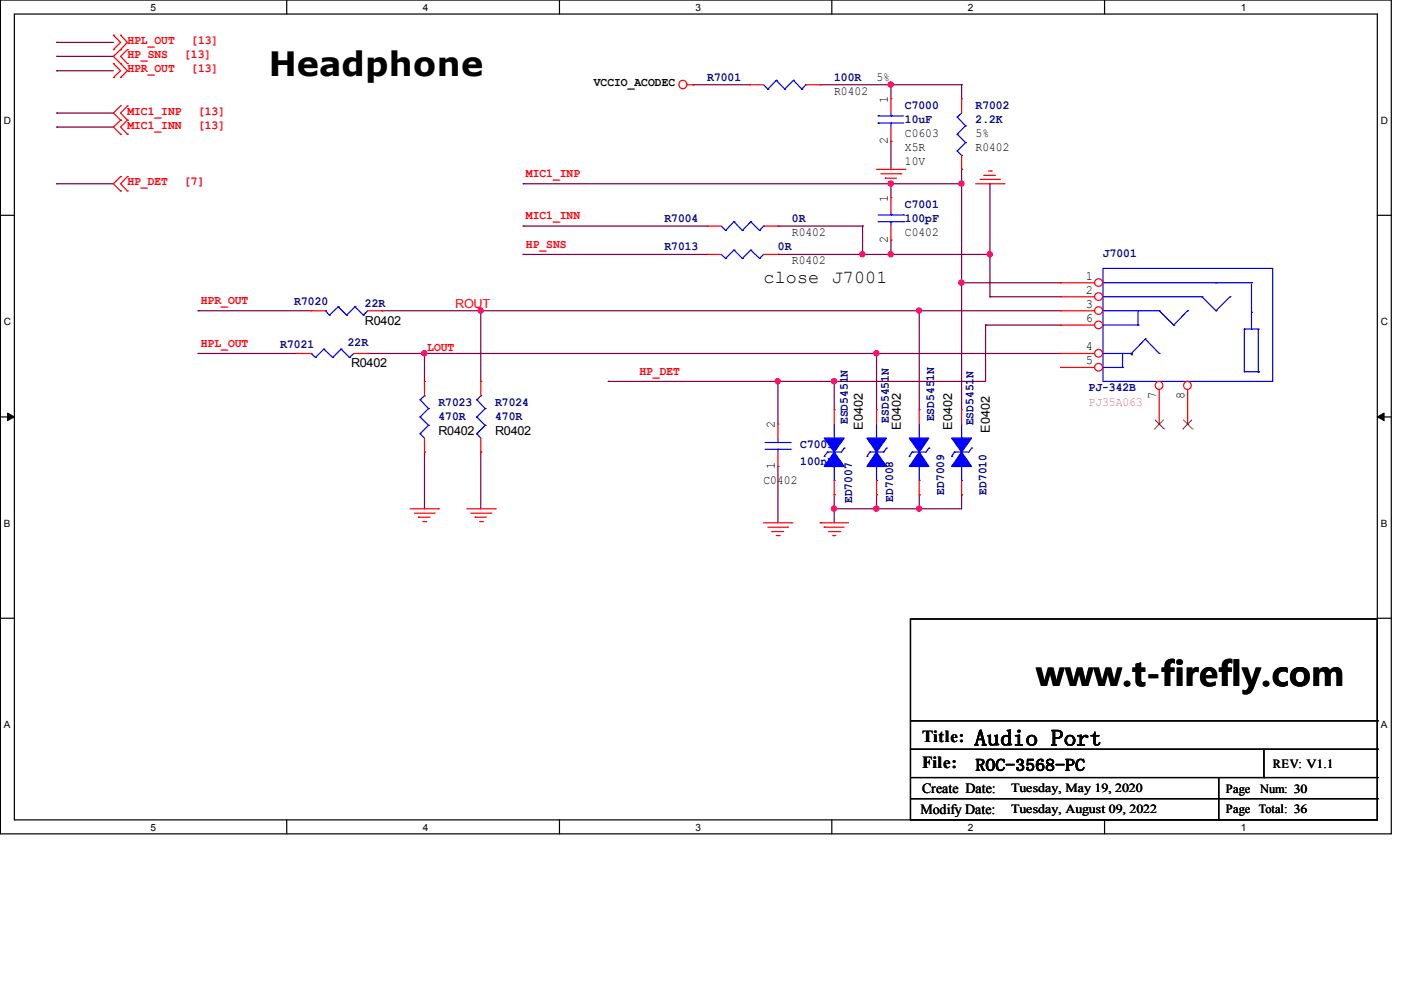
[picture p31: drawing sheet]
<svg xmlns="http://www.w3.org/2000/svg" width="297mm" height="210mm" viewBox="0 0 297 210" stroke-linecap="round" stroke-linejoin="round" font-family="sans-serif">
<defs><g id="words">
<g font-size="7.1">
<text x="57" y="16.1">Headphone</text>
<text x="219.7" y="145.4">www.t-firefly.com</text>
</g>
<text font-size="4.7" x="206.6" y="158.1">Audio Port</text>
<text font-size="3.9" x="161.9" y="60">close J7001</text>
<g font-size="3.6">
<text x="195.5" y="157.3">Title:</text>
<text x="195.5" y="162.7">File:</text>
<text x="206.8" y="163.4">ROC-3568-PC</text>
</g>
<g font-size="3">
<text x="195.2" y="172.6">Modify Date:</text>
<text x="195.5" y="168.2">Create Date:</text>
</g>
<g font-size="2.7">
<text x="188.2" y="21.9" transform="rotate(-90 188.2 21.9)">1</text>
<text x="188.2" y="30.6" transform="rotate(-90 188.2 30.6)">2</text>
<text x="188.2" y="42.9" transform="rotate(-90 188.2 42.9)">1</text>
<text x="188.2" y="51.6" transform="rotate(-90 188.2 51.6)">2</text>
<text x="230.2" y="59.3">1</text>
<text x="230.2" y="65.2">3</text>
<text x="230.2" y="62.2">2</text>
<text x="230.2" y="68.3">6</text>
<text x="230.2" y="77.2">5</text>
<text x="230.2" y="74.3">4</text>
<text x="245.1" y="84.5" transform="rotate(-90 245.1 84.5)">7</text>
<text x="251.1" y="84.5" transform="rotate(-90 251.1 84.5)">8</text>
<text x="164.3" y="90.8" transform="rotate(-90 164.3 90.8)">2</text>
<text x="164.3" y="99.5" transform="rotate(-90 164.3 99.5)">1</text>
</g>
<g font-size="2.6" fill="#f00">
<text x="27" y="9.3">HPL_OUT</text>
<text x="40.6" y="9.3">[13]</text>
<text x="27" y="15.3">HPR_OUT</text>
<text x="27" y="12.3">HP_SNS</text>
<text x="39" y="12.3">[13]</text>
<text x="40.6" y="15.3">[13]</text>
<text x="27" y="24.3">MIC1_INP</text>
<text x="27" y="27.3">MIC1_INN</text>
<text x="42" y="24.3">[13]</text>
<text x="42" y="27.3">[13]</text>
<text x="27" y="39.3">HP_DET</text>
<text x="39" y="39.3">[7]</text>
<text x="111.5" y="37.5">MIC1_INP</text>
<text x="111.5" y="46.5">MIC1_INN</text>
<text x="111.5" y="52.5">HP_SNS</text>
<text x="42.6" y="64.4">HPR_OUT</text>
<text x="96.5" y="65.3">ROUT</text>
<text x="42.6" y="73.5">HPL_OUT</text>
<text x="90.6" y="74.4">LOUT</text>
<text x="135.6" y="79.4">HP_DET</text>
</g>
<g font-size="2.6" fill="#000080">
<text x="149.9" y="17.1">R7001</text>
<text x="176.9" y="17.1">100R</text>
<text x="191.9" y="23">C7000</text>
<text x="206.8" y="23">R7002</text>
<text x="191.9" y="26.1">10uF</text>
<text x="206.8" y="26.1">2.2K</text>
<text x="140.9" y="47.1">R7004</text>
<text x="167.9" y="47.1">0R</text>
<text x="191.9" y="44">C7001</text>
<text x="191.9" y="47.1">100pF</text>
<text x="140.9" y="53">R7013</text>
<text x="164.9" y="53">0R</text>
<text x="233.8" y="54.5">J7001</text>
<text x="62.4" y="64.7">R7020</text>
<text x="77.4" y="65">22R</text>
<text x="59.4" y="73.8">R7021</text>
<text x="73.7" y="73.4">22R</text>
<text x="230.8" y="83">PJ-342B</text>
<text x="93" y="86">R7023</text>
<text x="93" y="89">470R</text>
<text x="105" y="86">R7024</text>
<text x="105" y="89">470R</text>
<text x="179.7" y="89.9" transform="rotate(-90 179.7 89.9)">ESD5451N</text>
<text x="188.5" y="89.6" transform="rotate(-90 188.5 89.6)">ESD5451N</text>
<text x="198" y="89.3" transform="rotate(-90 198 89.3)">ESD5451N</text>
<text x="169.7" y="95">C7003</text>
<text x="206.4" y="90.2" transform="rotate(-90 206.4 90.2)">ESD5451N</text>
<text x="169.7" y="98.6">100nF</text>
<text x="180.7" y="106.7" transform="rotate(-90 180.7 106.7)">ED7007</text>
<text x="189.4" y="106.4" transform="rotate(-90 189.4 106.4)">ED7008</text>
<text x="200.2" y="104.9" transform="rotate(-90 200.2 104.9)">ED7009</text>
<text x="209.1" y="104.9" transform="rotate(-90 209.1 104.9)">ED7010</text>
</g>
<g font-size="2.6">
<text x="185.8" y="17.1">5%</text>
<text x="125.9" y="18.3">VCCIO_ACODEC</text>
<text x="176.9" y="20.1">R0402</text>
<text x="191.9" y="29.1">C0603</text>
<text x="206.8" y="29.1">5%</text>
<text x="191.9" y="32.1">X5R</text>
<text x="191.9" y="35.1">10V</text>
<text x="206.8" y="32.1">R0402</text>
<text x="167.9" y="50.1">R0402</text>
<text x="191.9" y="50.1">C0402</text>
<text x="167.9" y="56.1">R0402</text>
<text x="77.4" y="68.8">R0402</text>
<text x="74.4" y="77.9">R0402</text>
<text x="93" y="92.3">R0402</text>
<text x="105" y="92.3">R0402</text>
<text x="183" y="91.1" transform="rotate(-90 183 91.1)">E0402</text>
<text x="191" y="91.1" transform="rotate(-90 191 91.1)">E0402</text>
<text x="201.8" y="91.1" transform="rotate(-90 201.8 91.1)">E0402</text>
<text x="209.9" y="91.7" transform="rotate(-90 209.9 91.7)">E0402</text>
<text x="161.9" y="102.5">C0402</text>
<text x="214.4" y="167.8">Tuesday, May 19, 2020</text>
<text x="269.8" y="162.7">REV: V1.1</text>
<text x="214.4" y="172.3">Tuesday, August 09, 2022</text>
<text x="259.9" y="168.1">Page</text>
<text x="259.9" y="172.3">Page Total: 36</text>
<text x="267.2" y="168.1">Num: 30</text>
</g>
<text font-size="2.6" fill="#f0f" x="230.8" y="86">PJ35A063</text>
<g font-size="2.1">
<text x="31.9" y="2.3">5</text>
<text x="89.7" y="2.3">4</text>
<text x="147.5" y="2.3">3</text>
<text x="205.2" y="2.3">2</text>
<text x="263.1" y="2.3">1</text>
<text x=".8" y="26.3">D</text>
<text x="292.8" y="26.3">D</text>
<text x=".8" y="68.9">C</text>
<text x="292.8" y="68.9">C</text>
<text x=".8" y="111.7">B</text>
<text x="292.8" y="111.7">B</text>
<text x=".8" y="154.4">A</text>
<text x="292.8" y="154.4">A</text>
<text x="31.9" y="176.1">5</text>
<text x="89.7" y="176.1">4</text>
<text x="147.5" y="176.1">3</text>
<text x="205.2" y="176.1">2</text>
<text x="263.1" y="176.1">1</text>
</g>
</g></defs>
<path d="M.1 0h294.9v176.8h-294.9zM3 3h289v170.8h-289z" fill="none" stroke="#000" stroke-width=".25"/>
<g fill="#fff">
<path d="M31.9 .4h1.1v2.2h-1.1z"/>
<path d="M31.9 174.2h1.1v2.3h-1.1z"/>
</g>
<path d="M60.8 0v3M60.8 173.8v3" fill="none" stroke="#000" stroke-width=".25"/>
<g fill="#fff">
<path d="M89.7 .4h1.1v2.2h-1.1z"/>
<path d="M89.7 174.2h1.1v2.3h-1.1z"/>
</g>
<path d="M118.6 0v3M118.6 173.8v3" fill="none" stroke="#000" stroke-width=".25"/>
<g fill="#fff">
<path d="M147.5 .4h1.1v2.2h-1.1z"/>
<path d="M147.5 174.2h1.1v2.3h-1.1z"/>
</g>
<path d="M176.4 0v3M176.4 173.8v3" fill="none" stroke="#000" stroke-width=".25"/>
<g fill="#fff">
<path d="M205.2 .4h1.1v2.2h-1.1z"/>
<path d="M205.2 174.2h1.1v2.3h-1.1z"/>
</g>
<path d="M234.2 0v3M234.2 173.8v3" fill="none" stroke="#000" stroke-width=".25"/>
<g fill="#fff">
<path d="M263.1 .4h1.1v2.2h-1.1z"/>
<path d="M263.1 174.2h1.1v2.3h-1.1z"/>
<path d="M.8 24.3h1.5v2.3h-1.5z"/>
<path d="M292.8 24.3h1.4v2.3h-1.4z"/>
<path d="M.8 67h1.5v2.3h-1.5z"/>
<path d="M292.8 67h1.4v2.3h-1.4z"/>
</g>
<path d="M.1 45.6h2.9M292 45.6h3" fill="none" stroke="#000" stroke-width=".25"/>
<g fill="#fff">
<path d="M.8 109.7h1.4v2.3h-1.4z"/>
<path d="M292.8 109.7h1.3v2.3h-1.3z"/>
</g>
<path d="M.1 88.4h2.9M292 88.4h3" fill="none" stroke="#000" stroke-width=".25"/>
<path d="M1.6 87.6l1.4 .8-1.4 .8zM292 88.4l1.5-.8v1.6z" fill="#000" stroke="#000" stroke-width=".21"/>
<g fill="#fff">
<path d="M.8 152.4h1.4v2.3h-1.4z"/>
<path d="M292.8 152.4h1.3v2.3h-1.3z"/>
</g>
<g fill="none" stroke="#000" stroke-width=".25">
<path d="M.1 131.1h2.9M193 131.2h99v42.6h-99zM292 131.1h3M193 152.8h99M193 158.8h99M268 158.8v6.1M292 152.8h.1M292 158.8h.1M193 164.9h99M193 169.3h99M258.4 173.8h.1M258.4 164.9v8.9"/>
<path d="M268 164.9h.1M292 164.9h.1M292 169.3h.1"/>
</g>
<g fill="none" stroke="#800040" stroke-width=".25">
<path d="M12 9h.1M12 12h.1M12 15h.1M12 9h12M12 12h12M12 15h12M146.9 18h.1M146.9 18h12M173.9 18h.1M173.9 18h30M188.9 18h.1M188.9 18v2.9"/>
<path d="M203.9 18h.1M203.9 18v2.9M12 39h.1M12 24h.1M12 26.9h.1M12 39h12M12 24h12M12 26.9h12M110.9 39h.1M110.9 39h93M188.9 30h.1M188.9 39h.1"/>
<path d="M188.9 30v5.9M188.9 39v2.9M203.9 35.9h.1M203.9 39h.1M203.9 35.9v51M209.9 39h.1M209.9 39v23.9M110.9 47.9h.1M110.9 53.9h.1M110.9 47.9h39M110.9 53.9h39M164.9 53.9h.1"/>
<path d="M164.9 47.9h.1M164.9 47.9h18M164.9 53.9h45M182.9 47.9h.1M182.9 53.9h.1M182.9 47.9v6M188.9 50.9h.1M188.9 53.9h.1M188.9 50.9v3M203.9 60h.1M203.9 60h21M209.9 53.9h.1"/>
<path d="M42 65.9h.1M42 74.9h.1M42 65.9h24M42 74.9h21M78 74.9h.1M78 74.9h146.9M80.9 65.9h.1M80.9 65.9h144M90 74.9h.1M90 74.9v6M101.9 65.9h.1M101.9 65.9v15"/>
<path d="M185.8 74.9h.1M185.8 74.9v12M194.9 65.9h.1M194.9 65.9v21M209 68.9h.1M209 68.9v12h-80.1M209 68.9h15.9M209.9 62.9h.1M209.9 62.9h15M90 95.9h.1M90 95.9v12M101.9 95.9h.1"/>
<path d="M101.9 95.9v12M128.9 80.9h.1M164.9 80.9h.1M164.9 98.9h.1M164.9 80.9v9M164.9 98.9v11.9M176.9 80.9h.1M176.9 80.9v6M176.9 104.9h.1M176.9 107.9h.1M176.9 104.9v5.9M185.8 104.9h.1"/>
<path d="M185.8 107.9h.1M185.8 104.9v3M194.9 104.9h.1M194.9 107.9h.1M194.9 104.9v3M203.9 104.9h.1M203.9 104.9v3h-27"/>
</g>
<g fill="#f0f" stroke="#f0f" stroke-width=".25">
<circle cx="188.8" cy="17.9" r=".55"/>
<circle cx="209.8" cy="53.9" r=".55"/>
<circle cx="188.8" cy="38.9" r=".55"/>
<circle cx="203.8" cy="59.9" r=".55"/>
<circle cx="203.8" cy="38.9" r=".55"/>
<circle cx="164.9" cy="80.8" r=".55"/>
<circle cx="176.8" cy="80.8" r=".55"/>
<circle cx="176.8" cy="107.8" r=".55"/>
<circle cx="194.9" cy="107.8" r=".55"/>
<circle cx="185.8" cy="107.8" r=".55"/>
<circle cx="188.8" cy="53.9" r=".55"/>
<circle cx="182.8" cy="53.9" r=".55"/>
<circle cx="194.9" cy="65.8" r=".55"/>
<circle cx="101.9" cy="65.8" r=".55"/>
<circle cx="185.8" cy="74.9" r=".55"/>
<circle cx="90" cy="74.9" r=".55"/>
</g>
<g fill="none" stroke="#f00" stroke-width=".25">
<path d="M24 7.5h.1M24 10.5h.1M24 13.5h.1M24 16.4h.1M24 7.5l1.6 1.5-1.6 1.5M24 13.5l1.6 1.5-1.6 1.4M25.6 7.5h.1M25.6 10.5h.1M25.6 13.5h.1M25.6 16.4h.1M25.6 7.5l1.4 1.5-1.4 1.5M25.6 13.5l1.4 1.5-1.4 1.4"/>
<path d="M25.6 10.5l-1.6 1.5 1.6 1.5M27 13.5h.1M27 10.5h.1M27 10.5l-1.4 1.5 1.4 1.5M145.7 18h1.2M146.9 18h.1M158.9 18h.1M158.9 18h3M170.9 18h3M173.9 18h.1M25.6 37.4h.1M25.6 22.5h.1"/>
<path d="M25.6 25.5h.1M25.6 28.5h.1M25.6 37.4l-1.6 1.6 1.6 1.5M25.6 22.5l-1.6 1.5 1.6 1.5M25.6 25.5l-1.6 1.4 1.6 1.6M27 37.4h.1M27 25.5h.1M27 22.5h.1M27 28.5h.1M27 37.4l-1.4 1.6 1.4 1.5M27 22.5l-1.4 1.5 1.4 1.5M27 25.5l-1.4 1.4 1.4 1.6"/>
<path d="M185.8 35.9h6.1M186.8 36.8h4.2M187.7 37.8h.1M187.7 37.8h2.4M188.6 38.6h.5M188.9 20.9h.1M188.9 30h.1M188.9 20.9v3.1M188.9 26.9v3.1M189.1 38.6h.1M191 36.8h.1M191.9 35.9h.1"/>
<path d="M203.9 20.9h.1M203.9 35.9h.1M203.9 20.9v3.1M203.9 32.9v3M206.8 39h6.1M207.8 38h4.1M208.6 37.2h.1M208.6 37.2h2.5M209.5 36.3h.6M210.1 36.3h.1M211.9 38h.1M212.9 39h.1"/>
<path d="M25.6 40.5h.1M27 40.5h.1M149.9 53.9h.1M149.9 47.9h.1M149.9 53.9h3M149.9 47.9h3M161.9 53.9h3M161.9 47.9h3M164.9 53.9h.1M164.9 47.9h.1M188.9 41.9h.1M188.9 50.9h.1"/>
<path d="M188.9 41.9v3.1M188.9 47.9v3M63 74.9h.1M63 74.9h3M66 65.9h.1M66 65.9h3M75 74.9h3M78 74.9h.1M78 65.9h2.9M80.9 65.9h.1M90 95.9h.1M90 80.9h.1"/>
<path d="M90 80.9v3M90 92.9v3M101.9 95.9h.1M101.9 80.9h.1M101.9 80.9v3M101.9 92.9v3M164.9 98.9h.1M164.9 89.9h.1M164.9 89.9v3M164.9 95.9v3M176.9 86.9h.1M176.9 86.9v3"/>
<path d="M185.8 86.9h.1M185.8 86.9v3M194.9 86.9h.1M194.9 86.9v3M203.9 86.9h.1M203.9 86.9v3M87 107.9h6M87.9 108.8h4.1M88.7 109.7h.1M88.7 109.7h2.5M89.7 110.6h.6M90.3 110.6h.1"/>
<path d="M92 108.8h.1M93 107.9h.1M99 107.9h6M99.8 108.8h4.3M100.8 109.7h.1M100.8 109.7h2.3M101.7 110.6h.6M102.3 110.6h.1M104.1 108.8h.1M105 107.9h.1M161.9 110.8h6M162.8 111.8h4.2"/>
<path d="M163.7 112.7h.1M163.7 112.7h2.4M164.6 113.6h.6M165.2 113.6h.1M167 111.8h.1M167.9 110.8h.1M173.9 110.8h.1M173.9 110.8h6M174.8 111.8h.1M174.8 111.8h4.2M175.7 112.7h2.4M176.6 113.6h.1"/>
<path d="M176.6 113.6h.6M176.9 104.9h.1M176.9 101.9v3M178.1 112.7h.1M185.8 104.9h.1M185.8 101.9v3M194.9 104.9h.1M194.9 101.9v3M203.9 104.9h.1M203.9 101.9v3"/>
<circle cx="144.8" cy="17.9" r=".86"/>
</g>
<g fill="none" stroke="#00f" stroke-width=".25">
<path d="M161.9 18l.9 .9M162.8 18.9h.1M164.6 17h.1M164.6 17l-1.8 1.9M164.6 17l1.8 1.9M166.4 18.9h.1M168.2 17h.1M168.2 17l-1.8 1.9M168.2 17l1.8 1.9M170 18.9h.1M170.9 18h.1M170.9 18l-.9 .9"/>
<path d="M186.2 26.1h.1M186.2 24.6h.1M186.2 26.1h5.4M186.2 24.6h5.4M188.9 24.6h.1M188.9 26.1h.1M188.9 24v.6M188.9 26.1v.8M202.9 24.8h.1M202.9 28.5h.1M202.9 32h.1M202.9 24.8l1.8 1.9"/>
<path d="M202.9 28.5l1.8 1.7M202.9 32l1 .9M203.9 32.9h.1M203.9 24l-1 .8M204.7 26.7h.1M204.7 30.2h.1M204.7 26.7l-1.8 1.8M204.7 30.2l-1.8 1.8M152.9 53.9l.9 .9M152.9 47.9l.9 1M153.8 54.8h.1M153.8 48.9h.1"/>
<path d="M155.6 53h.1M155.6 47h.1M155.6 53l-1.8 1.8M155.6 53l1.8 1.8M155.6 47l-1.8 1.9M155.6 47l1.8 1.9M157.4 54.8h.1M157.4 48.9h.1M159.2 53h.1M159.2 47h.1M159.2 53l-1.8 1.8M159.2 53l1.8 1.8"/>
<path d="M159.2 47l-1.8 1.9M159.2 47l1.8 1.9M161 54.8h.1M161 48.9h.1M161.9 53.9h.1M161.9 47.9h.1M161.9 53.9l-.9 .9M161.9 47.9l-.9 1M186.2 47h5.4M186.2 45.6h5.4M188.9 45.6h.1M188.9 47h.1"/>
<path d="M188.9 45v.6M188.9 47v.9M191.6 47h.1M191.6 45.6h.1M233.8 56.9h36v24h-36zM233.8 60h31.5M257.8 60h.1M265.3 60h.1M66 74.9h.1M66 74.9l.9 .9M66.9 75.8h.1M68.7 74h.1"/>
<path d="M68.7 74l1.8 1.8M68.7 74l-1.8 1.8M69 65.9h.1M69 65.9l.8 .9M69.8 66.8h.1M70.5 75.8h.1M71.7 65h.1M71.7 65l1.8 1.8M71.7 65l-1.9 1.8M72.3 74h.1M72.3 74l1.8 1.8M72.3 74l-1.8 1.8"/>
<path d="M73.5 66.8h.1M74.1 75.8h.1M75 74.9l-.9 .9M75.3 65h.1M75.3 65l1.7 1.8M75.3 65l-1.8 1.8M77 66.8h.1M78 65.9l-1 .9M233.8 62.9h21M233.8 65.9h12M233.8 74.9h6.1M233.8 68.9h7.5"/>
<path d="M233.8 77.9h4.2M238 77.9h.1M238 74.9h.1M238 74.9v3M239.9 74.9h.1M239.9 75.2h.1M241.3 68.9h.1M241.3 65.9h.1M241.3 65.9v3M242.8 71.9h.1M242.8 71.9l-2.9 3M242.8 71.9l3 3"/>
<path d="M245.8 65.9h.1M245.8 74.9h.1M245.8 65.9l3 3M248.8 68.9h.1M251.8 65.9h.1M251.8 65.9l-3 3M254.8 62.9h.1M254.8 62.9l3 3M257.8 65.9h.1M260.8 62.9h.1M260.8 62.9l-3 3M263.8 69.8h.1"/>
<path d="M263.8 69.8h3M263.8 69.8v9h3M265.3 66.2h.1M265.3 69.8h.1M265.3 60.2v9.6M266.8 69.8h.1M266.8 78.8h.1M266.8 69.8v9M89.1 92h.1M89.1 88.4h.1M89.1 84.8h.1M89.1 92l.9 .9"/>
<path d="M89.1 88.4l1.7 1.8M89.1 84.8l1.7 1.8M90 83.9h.1M90 83.9l-.9 .9M90.8 90.2h.1M90.8 86.6h.1M90.8 90.2l-1.7 1.8M90.8 86.6l-1.7 1.8M101.1 92h.1M101.1 88.4h.1M101.1 84.8h.1M101.1 92l.8 .9"/>
<path d="M101.1 88.4l1.8 1.8M101.1 84.8l1.8 1.8M101.9 83.9h.1M101.9 83.9l-.8 .9M102.9 90.2h.1M102.9 86.6h.1M102.9 90.2l-1.8 1.8M102.9 86.6l-1.8 1.8M162.2 93.8h5.4M162.2 95.3h5.4M164.9 95.3h.1M164.9 93.8h.1"/>
<path d="M164.9 92.9v.9M164.9 95.3v.6M167.6 93.8h.1M167.6 95.3h.1M174.8 96.8h.1M175.4 95.9h.1M175.4 95.9l-.6 .9M176.9 92.9h.1M176.9 89.9v3M176.9 98.9v3M179 95h.1M179 95l-.6 .9h-3"/>
<path d="M183.8 96.8h.1M184.4 95.9h.1M184.4 95.9l-.6 .9M185.8 92.9h.1M185.8 89.9v3M185.8 98.9v3M188 95h.1M188 95l-.6 .9h-3M192.8 96.8h.1M193.4 95.9h.1M193.4 95.9l-.6 .9M194.9 92.9h.1"/>
<path d="M194.9 89.9v3M194.9 98.9v3M196.9 95h.1M196.9 95l-.6 .9h-2.9M201.8 96.8h.1M202.4 95.9h.1M202.4 95.9l-.6 .9M203.9 92.9h.1M203.9 89.9v3M203.9 98.9v3M206 95h.1M206 95l-.6 .9h-3"/>
<path d="M176.9 101.9h.1M185.8 101.9h.1M194.9 101.9h.1M203.9 101.9h.1"/>
</g>
<g fill="#00f" stroke="#00f" stroke-width=".25">
<path d="M174.8 92.9h4.2l-2.1 3z" fill-rule="evenodd"/>
<path d="M176.9 95.9l2.1 3h-4.2z" fill-rule="evenodd"/>
<path d="M183.8 92.9h4.2l-2.2 3z" fill-rule="evenodd"/>
<path d="M185.8 95.9l2.2 3h-4.2z" fill-rule="evenodd"/>
<path d="M192.8 92.9h4.1l-2 3z" fill-rule="evenodd"/>
<path d="M194.9 95.9l2 3h-4.1z" fill-rule="evenodd"/>
<path d="M201.8 92.9h4.2l-2.1 3z" fill-rule="evenodd"/>
<path d="M203.9 95.9l2.1 3h-4.2z" fill-rule="evenodd"/>
</g>
<circle cx="232.9" cy="77.9" r=".83" fill="#fff" stroke="#f00" stroke-width=".25"/>
<path d="M224.9 77.9h.1M224.9 77.9h7.2" fill="none" stroke="#f00" stroke-width=".25"/>
<circle cx="232.9" cy="65.9" r=".83" fill="#fff" stroke="#f00" stroke-width=".25"/>
<path d="M224.9 65.9h.1M224.9 65.9h7.2" fill="none" stroke="#f00" stroke-width=".25"/>
<circle cx="232.9" cy="74.9" r=".83" fill="#fff" stroke="#f00" stroke-width=".25"/>
<path d="M224.9 74.9h.1M224.9 74.9h7.2" fill="none" stroke="#f00" stroke-width=".25"/>
<circle cx="232.9" cy="62.9" r=".83" fill="#fff" stroke="#f00" stroke-width=".25"/>
<path d="M224.9 62.9h.1M224.9 62.9h7.2" fill="none" stroke="#f00" stroke-width=".25"/>
<circle cx="245.7" cy="81.7" r=".82" fill="#fff" stroke="#f00" stroke-width=".25"/>
<path d="M245.8 89.9h.1M245.8 82.6v7.3" fill="none" stroke="#f00" stroke-width=".25"/>
<path d="M244.8 90.9h.1M244.9 89l1.9 1.9M246.7 89l-1.9 1.9M246.8 90.9h.1" fill="none" stroke="#804000" stroke-width=".21"/>
<circle cx="232.9" cy="68.9" r=".83" fill="#fff" stroke="#f00" stroke-width=".25"/>
<path d="M224.9 68.9h.1M224.9 68.9h7.2" fill="none" stroke="#f00" stroke-width=".25"/>
<circle cx="251.7" cy="81.7" r=".82" fill="#fff" stroke="#f00" stroke-width=".25"/>
<path d="M251.8 89.9h.1M251.8 82.6v7.3" fill="none" stroke="#f00" stroke-width=".25"/>
<path d="M250.8 90.9h.1M250.9 89l1.9 1.9M252.7 89l-1.9 1.9M252.8 90.9h.1" fill="none" stroke="#804000" stroke-width=".21"/>
<circle cx="232.9" cy="59.9" r=".83" fill="#fff" stroke="#f00" stroke-width=".25"/>
<path d="M224.9 60h.1M224.9 60h7.2" fill="none" stroke="#f00" stroke-width=".25"/>
<g fill="#f0f" stroke="#f0f" stroke-width=".25">
<circle cx="188.8" cy="17.9" r=".55"/>
<circle cx="209.8" cy="53.9" r=".55"/>
<circle cx="188.8" cy="38.9" r=".55"/>
<circle cx="203.8" cy="59.9" r=".55"/>
<circle cx="203.8" cy="38.9" r=".55"/>
<circle cx="164.9" cy="80.8" r=".55"/>
<circle cx="176.8" cy="80.8" r=".55"/>
<circle cx="176.8" cy="107.8" r=".55"/>
<circle cx="194.9" cy="107.8" r=".55"/>
<circle cx="185.8" cy="107.8" r=".55"/>
<circle cx="188.8" cy="53.9" r=".55"/>
<circle cx="182.8" cy="53.9" r=".55"/>
<circle cx="194.9" cy="65.8" r=".55"/>
<circle cx="101.9" cy="65.8" r=".55"/>
<circle cx="185.8" cy="74.9" r=".55"/>
<circle cx="90" cy="74.9" r=".55"/>
</g>
<use href="#words"/>
</svg>
